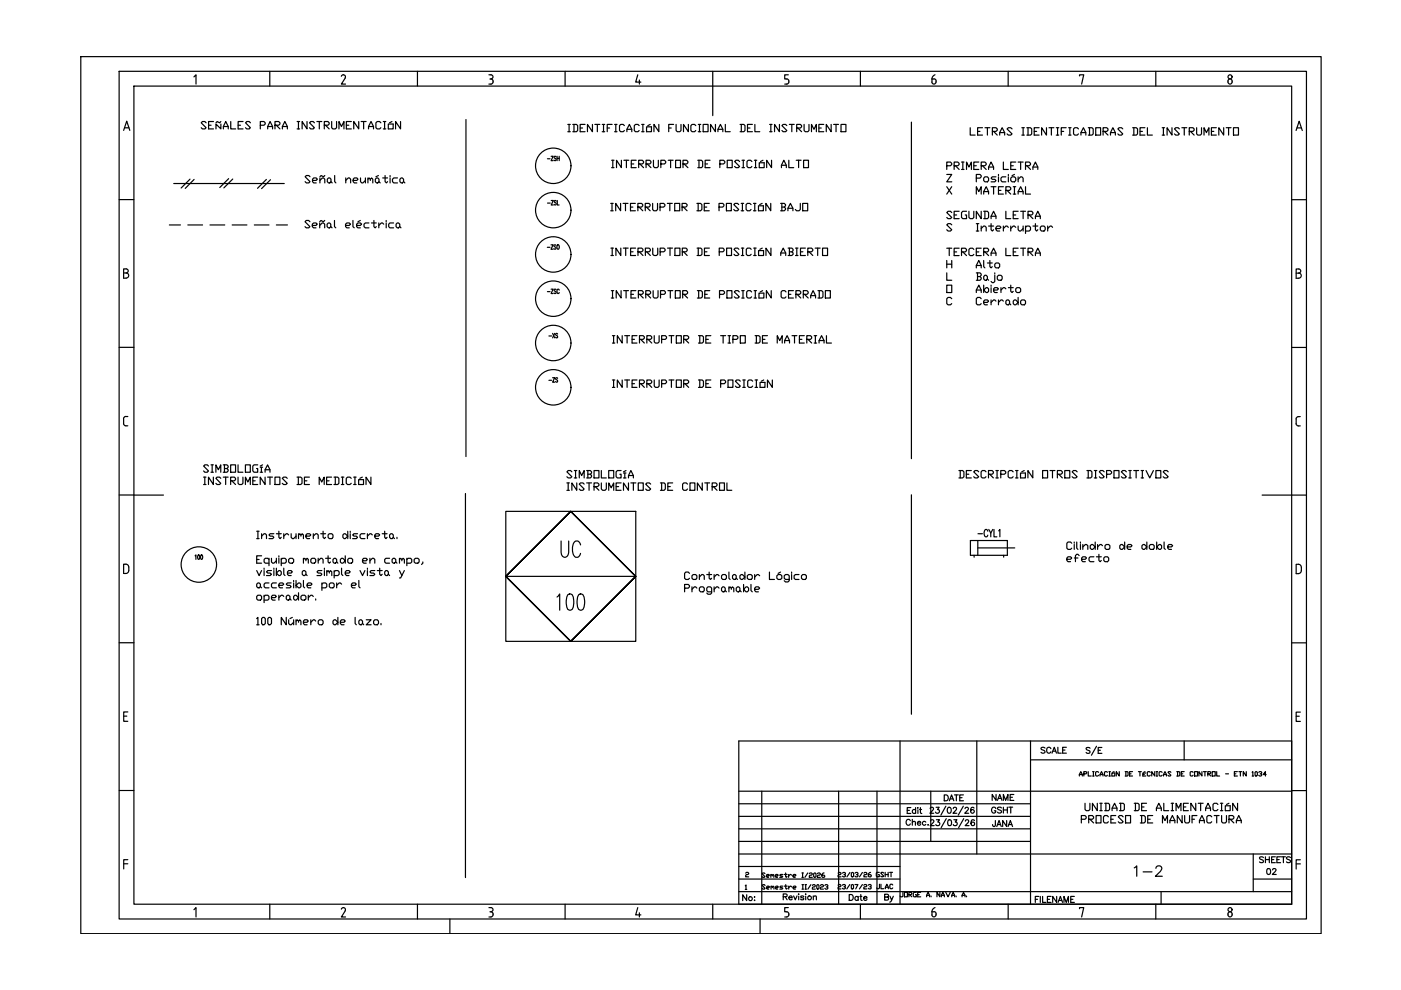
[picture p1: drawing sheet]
<svg xmlns="http://www.w3.org/2000/svg" width="297mm" height="210mm" viewBox="0 0 297 210" stroke-linecap="round" stroke-linejoin="round" font-family="sans-serif">
<defs><g id="words">
<text font-size="7.1" x="117.1" y="130.5">100</text>
<text font-size="6.6" x="118.2" y="119.2">UC</text>
<text font-size="5.3" x="239.5" y="187">1-2</text>
<g font-size="4.9">
<text x="229.3" y="161.2">S/E</text>
<text x="190.5" y="192.6" transform="rotate(-90 190.5 192.6)">By</text>
</g>
<g font-size="4.4">
<text x="41.6" y="28.6">SEÑALES PARA INSTRUMENTACIÓN</text>
<text x="199.3" y="171.1">DATE</text>
<text x="209.5" y="171.1">NAME</text>
</g>
<g font-size="4">
<text x="219.8" y="160.9">SCALE</text>
<text x="209.2" y="173.6">GSHT</text>
<text x="209.5" y="176.4">JANA</text>
<text x="267.8" y="186.6">02</text>
</g>
<text font-size="3.5" x="184.9" y="187">GSHT</text>
</g></defs>
<!-- layer: 07 -->
<path d="M25.3 15.1h251.7v179.7h-251.7zM151.1 18.3v6.2M28.4 105h6.3M267.6 105h6.3M156.6 157.1h117.3v34.6h-117.3zM190.8 157.1v34.6M218.5 157.1v34.6M156.6 167.8h117.3M190.8 181.1h83.1M265.7 181.1v7.9" fill="none" stroke="#000" stroke-width=".25"/>
<!-- layer: 035 -->
<g fill="none" stroke="#000" stroke-width=".25">
<path d="M17.1 12h263v186h-263zM28.4 18.3h245.5v173.4h-245.5zM41.1 16.3l.5-.4v1.9M57.2 15.1v3.2M72.4 16.2a.44 .44 0 0 1 .6-.3 .44 .44 0 0 1 .2 .6l-.8 1.3h.9M88.5 15.1v3.2M103.7 15.9h.4a.43 .43 0 0 1 .4 .4 .43 .43 0 0 1-.4 .4M103.9 16.7h.2M104.1 16.7a.56 .56 0 0 1 .4 .6 .56 .56 0 0 1-.4 .5h-.4M119.8 15.1v3.2M135.2 15.9l-.4 1.5h1.1M135.6 17v.8"/>
<path d="M151.1 15.1v3.2M167.1 15.9h-.7v.8h.4a.56 .56 0 0 1 .5 .6 .56 .56 0 0 1-.5 .5h-.4M182.4 15.1v3.2M197.6 16.7h.4a.5 .5 0 0 1 .4 .7 .5 .5 0 0 1-.8 .2zM198.2 15.9a1.01 1.01 0 0 0-.6 .8M213.7 15.1v3.2M228.9 16.1v-.2h.9l-.5 1.9M245.1 15.1v3.2M261.2 17.2a.46 .46 0 0 0-.6-.5 .46 .46 0 0 0-.2 .7 .43 .43 0 0 0 .4 .4 .43 .43 0 0 0 .4-.4M261.2 17.2v.2M26.2 27.7l.7-2 .6 2M26.4 27.1h.9"/>
<path d="M274.8 27.7l.6-2 .7 2M275 27.1h.9M25.3 42.3h3.1M26.2 57.9h.6M26.8 57.9a.54 .54 0 0 1 .5 .5 .54 .54 0 0 1-.5 .6M26.8 57.9a.43 .43 0 0 0 .4-.5 .43 .43 0 0 0-.4-.4h-.6v2h.6M273.8 42.3h3.2M274.8 57h.6a.43 .43 0 0 1 .4 .5 .43 .43 0 0 1-.4 .4 .54 .54 0 0 1 .5 .5 .54 .54 0 0 1-.5 .6h-.6zM274.8 57.9h.6M25.3 73.6h3.1M273.9 73.7h3.1M26.2 89.8l.2 .4 .3 .1"/>
<path d="M26.2 88.8v1M26.7 88.3l-.4 .2-.1 .3M26.7 90.3h.4M26.7 88.3h.4M274.8 89.8l.2 .4 .7 .1M274.8 88.8v1M275.7 88.3l-.7 .1-.2 .4M25.3 105h3.1M26.7 119.6a.64 .64 0 0 1 .6 .6v.8a.6 .6 0 0 1-.6 .6M26.7 119.6h-.5v2h.5M273.9 105h3.1M25.3 136.3h3.1"/>
<path d="M273.9 136.3h3.1M275.3 121.6a.6 .6 0 0 0 .6-.6v-.7a.64 .64 0 0 0-.6-.7h-.5v2h.5M26.2 151.8h.7M27.1 150.9h-.9v2h.9M207.1 157.1v24M251.1 157.1v4M274.8 151.9h.7M275.7 151h-.9v2h.9M25.3 167.6h3.1M156.6 170.4h61.9M156.6 173.1h61.9M156.6 175.7h61.9"/>
<path d="M156.6 178.4h61.9M161.5 167.8v23.9M177.8 167.8v23.9M185.9 167.8v23.9M197.3 167.8v10.6M218.5 161.1h55.4M273.9 167.6h3.1M26.2 183.1h.9M27.1 182.3h-.9v1.9M41.1 192.9l.5-.5v2M57.2 191.7v3.1M72.4 192.8a.44 .44 0 0 1 .6-.3 .44 .44 0 0 1 .2 .6l-.8 1.3h.9"/>
<path d="M88.5 191.7v3.1M95.4 194.8v3.2M103.7 192.4h.4a.43 .43 0 0 1 .4 .5 .43 .43 0 0 1-.4 .4M103.9 193.3h.2M104.1 193.3l.2 .1 .2 .4M104.5 194l-.2 .3-.6 .1M104.5 193.8v.2M119.8 191.7v3.1M135.2 192.4l-.4 1.6h1.1M135.6 193.5v.9M151.1 191.7v3.1M156.6 186.4h34.2"/>
<path d="M156.6 189h117.3M156.6 183.7h34.2M156.6 181.1h34.2M161.1 194.8v3.2M167.1 192.4h-.7v.9l.6 .1 .2 .4M167.2 194l-.2 .3-.6 .1M167.2 193.8v.2M182.4 191.7v3.1M197.6 194a.43 .43 0 0 0 .4 .4 .43 .43 0 0 0 .4-.4M197.6 193.3h.6l.3 .4M197.6 193.3v.7M198.2 192.4a1.01 1.01 0 0 0-.6 .9"/>
<path d="M198.5 193.8v.2M213.7 191.7v3.1M228.9 192.7v-.3h.9l-.5 2M245.1 191.7v3.1M246.2 189v2.7M260.4 193.8a.43 .43 0 0 1 .4-.5 .43 .43 0 0 1 .4 .5M260.4 194a.43 .43 0 0 0 .4 .4 .43 .43 0 0 0 .4-.4M260.4 193.8v.2M261.2 193.8v.2M265.7 186.4h8.2M274.8 183.2h.9M275.7 182.3h-.9v2"/>
<circle cx="260.8" cy="16.3" r=".43"/>
<circle cx="260.8" cy="192.9" r=".43"/>
</g>
<!-- layer: 025 -->
<g fill="none" stroke="#000" stroke-width=".25">
<path d="M192.3 171.8h.5M193 174a.46 .46 0 0 0-.5-.3 .46 .46 0 0 0-.4 .5v.3a.46 .46 0 0 0 .4 .5 .46 .46 0 0 0 .5-.3M193.1 171.2h-.8v1.3h.8M193.4 174.4l.3-.3 .3 .1 .1 .8M193.4 173.7v1.3M194.1 171.8a.39 .39 0 0 0-.5 0 .39 .39 0 0 0 0 .5 .39 .39 0 0 0 .5 0M194.1 171.2v1.3M194.5 174.5h.7a.39 .39 0 0 0-.4-.3 .39 .39 0 0 0-.4 .4 .39 .39 0 0 0 .4 .4l.4-.2M194.5 171.3h.1M194.6 171.7v.8M195 171.6h.4M195.1 171.2v1l.3 .3"/>
<path d="M196.3 174.3a.4 .4 0 0 0-.6 0 .4 .4 0 0 0 0 .6 .4 .4 0 0 0 .6-.1M196.8 174.9h.1M158.3 189.7v1.3l-.8-1.3v1.3M159.9 190.2h.1zM159.9 190.9h.1zM166.1 190.1h.7v-.4l-.7-.2v1.3M166.5 190.1l.4 .7M167.2 190.3h.8a.39 .39 0 0 0-.6-.3 .39 .39 0 0 0-.1 .6l.2 .2 .5-.2M168.3 190l.3 .8 .4-.8M169.3 189.5v.2zM169.3 190v.8M170.4 190.1l-.2-.1-.4 .1 .6 .3v.3l-.4 .1-.2-.2"/>
<path d="M170.8 189.5v.2zM170.8 190v.8M172.4 190.2l.3-.2h.3l.1 .8M172.4 190v.8M180.1 189.7h.4a.66 .66 0 0 1 .4 .6 .66 .66 0 0 1-.4 .6h-.4zM182 190.3a.39 .39 0 0 0-.6-.1 .39 .39 0 0 0 0 .6 .39 .39 0 0 0 .6-.1M182 190.1v.8M182.3 190.1h.4M182.5 189.7v1l.3 .2M183.1 190.4h.7a.41 .41 0 0 0-.4-.3 .41 .41 0 0 0-.4 .4 .41 .41 0 0 0 .4 .4l.4-.2M219.5 190.7h.5M220.3 190.1h-.8v1.2"/>
<path d="M220.6 190.1v1.2M221.1 190.1v1.2h.7M222.1 190.7h.4M222.8 190.1h-.7v1.2h.7M224 190.1v1.2l-.8-1.2v1.2M224.3 191.3l.5-1.2 .5 1.2M224.5 190.9h.6M225.6 191.3v-1.2l.5 1.2 .4-1.2v1.2M227 190.7h.5M227.8 190.1h-.8v1.2h.8M267.9 181.8l-.3-.1-.6 .1 .2 .3 .7 .4v.2l-.3 .2-.6-.2M268.3 181.7v1.2"/>
<path d="M269.1 181.7v1.2M270.4 181.7h-.8v1.2M271.5 181.7h-.8v1.2M271.7 181.7h.8M272.1 181.7v1.2M273.6 181.8l-.3-.1-.5 .1 .1 .3 .7 .4v.2l-.3 .2-.5-.2"/>
<circle cx="159.1" cy="190.5" r=".41"/>
<circle cx="171.6" cy="190.4" r=".41"/>
</g>
<!-- layer: 0 -->
<g fill="none" stroke="#000" stroke-width=".25">
<path d="M40.3 38l-1.9 1.9M41.2 38l-1.9 1.9M48.5 37.9l-1.9 1.9M49.3 38l-1.8 1.8M56.5 38l-1.9 1.9M57.3 38.1l-1.8 1.9M65.7 37.5l-.2-.3h-.6l-.2 .3 1 1-.2 .3h-.6l-.2-.3M66.3 38.3h.7l.3-.3-.3-.3h-.5l-.2 .3v.5l.2 .3h.5M67.8 38.3l.6-.6h.2l.3 .3v.8M67.8 37.7v1.1M68.9 37.2l-.3 .3-.5-.3-.3 .3M69.6 37.7h.3l.3 .3v.5l-.3 .3h-.3l-.2-.3v-.5z"/>
<path d="M70.2 38.5l.2 .3M71 37.2v1.3l.2 .3M73.3 38.3l.5-.6h.3l.2 .3v.8M73.3 37.7v1.1M74.9 38.3h.8l.2-.3-.2-.3h-.6l-.2 .3v.5l.2 .3h.6M76.4 37.7v.8l.3 .3h.2l.6-.5M77.5 37.7v1.1M78 38l.3-.3 .2 .3v.3M78 37.7v1.1M78.5 38l.3-.3 .2 .3v.8M79.8 37.7h.3l.3 .3v.5l-.3 .3h-.3l-.2-.3v-.5zM80.2 37.2l-.5 .3"/>
<path d="M80.4 38.5l.2 .3M81.1 37.7h1.1M81.6 37.2v1.3l.3 .3 .3-.3M82.7 37.2v.3M82.7 37.7v1.1M84.3 37.7h-.8l-.3 .3v.5l.3 .3h.8M84.8 38l.3-.3h.2l.3 .3v.5l-.3 .3h-.2l-.3-.3zM85.6 38.5l.2 .3M98.8 25.3v71.5M120.4 26.4h.5M120.4 27.9h.5M120.7 26.4v1.5"/>
<path d="M121.4 26.4h.8l.3 .2v1.1l-.3 .2h-.8M121.7 26.4v1.5M123 27.1h.5M124 26.4h-1v1.5h1M125.6 26.4v1.5l-1-1.5v1.5M126.1 26.4h1.1M126.6 26.4v1.5M127.7 26.4h.5M127.7 27.9h.5M128 26.4v1.5M128.7 27.1h.6M129.7 34h.5"/>
<path d="M129.7 35.5h.5M129.8 26.4h-1.1v1.5M129.9 34v1.5M130.3 26.4h.5M130.3 27.9h.5M130.6 26.4v1.5M131.7 34v1.5l-1-1.5v1.5M132.3 34h1M132.4 26.6l-.3-.2h-.5l-.3 .2v1.1l.3 .2h.5l.3-.2M132.8 34v1.5M132.9 27.9v-.5l.5-1 .5 1v.5M132.9 27.4h1"/>
<path d="M133.8 34.8h.6M134.9 34h-1.1v1.5h1.1M135.4 34.8h.8l.2-.3v-.2l-.2-.3h-.8v1.5M135.5 26.6l-.2-.2h-.6l-.2 .2v1.1l.2 .2h.6l.2-.2M135.7 34.8l.7 .7M136 26.4h.6M136 27.9h.6M136.3 26.4v1.5M137 34.8h.8l.2-.3v-.2l-.2-.3h-.8v1.5M137.1 26.9h1v1h-1zM137.2 34.8l.8 .7M137.9 26.4l-.6 .2"/>
<path d="M138.5 34v1.3l.3 .2h.5l.3-.2v-1.3M139.7 26.4v1.5l-1.1-1.5v1.5M140.1 34.8h.8l.2-.3v-.2l-.2-.3h-.8v1.5M141.7 34h1M141.8 27.1h.5M142.2 34v1.5M142.8 26.4h-1v1.5M143.2 34h1.1v1.5h-1.1zM143.3 26.4v1.3l.3 .2h.5l.3-.2v-1.3M144.8 34.8h.8l.2-.3v-.2l-.2-.3h-.8v1.5M145.1 34.8l.7 .7M146 26.4v1.5l-1.1-1.5v1.5"/>
<path d="M147.5 26.6l-.2-.2h-.6l-.2 .2v1.1l.2 .2h.6l.2-.2M147.9 34h.8l.3 .3v1l-.3 .2h-.8M148 26.4h.6M148 27.9h.6M148.2 34v1.5M148.3 26.4v1.5M149.1 26.4h1v1.5h-1zM149.5 34.8h.5M150.5 34h-1v1.5h1M151.7 26.4v1.5l-1-1.5v1.5M152.2 27.9v-.5l.5-1 .6 1v.5M152.2 27.4h1.1"/>
<path d="M152.6 34.8h.8l.3-.3v-.2l-.3-.3h-.8v1.5M153.8 26.4v1.5h1M154.2 34h1v1.5h-1zM156.8 34.3l-.3-.3h-.5l-.2 .3 1 1-.3 .2h-.5l-.2-.2M156.9 26.4h.8l.3 .2v1.1l-.3 .2h-.8M157.2 26.4v1.5M157.3 34h.5M157.3 35.5h.5M157.6 34v1.5M158.5 27.1h.5M159.4 34.3l-.2-.3h-.6l-.2 .3v1l.2 .2h.6l.2-.2M159.5 26.4h-1v1.5h1"/>
<path d="M159.9 34h.6M159.9 35.5h.6M160 26.4v1.5h1.1M160.2 34v1.5M161 34.5h1v1h-1zM161.8 34l-.6 .3M163.2 26.4h.5M163.2 27.9h.5M163.4 26.4v1.5M163.6 34v1.5l-1.1-1.5v1.5M165.3 26.4v1.5l-1.1-1.5v1.5M165.7 35.5v-.5l.5-1 .5 1v.5"/>
<path d="M165.7 35h1M166.8 26.6l-.2-.2h-.6l-.2 .2 1 1.1-.2 .2h-.6l-.2-.2M167.2 34v1.5h1.1M167.4 26.4h1M167.9 26.4v1.5M168.8 34h1M168.9 27.1h.8l.3-.2v-.3l-.3-.2h-.8v1.5M169.2 27.1l.8 .8M169.3 34v1.5M170.4 34h1v1.5h-1zM170.5 26.4v1.3l.2 .2h.6l.2-.2v-1.3M172 27.9v-1.5l.6 1 .5-1v1.5"/>
<path d="M173.6 27.1h.5M174.7 26.4h-1.1v1.5h1.1M176.2 26.4v1.5l-1-1.5v1.5M176.7 26.4h1.1M177.3 26.4v1.5M178.3 26.4h1.1v1.5h-1.1zM193.2 25.9v71.3M200.7 35.1h.8l.3-.2v-.3l-.3-.2h-.8v1.5M200.7 37h1.1l-1.1 1.6h1.1M200.7 39.6l1.1 1.6M201.8 39.6l-1.1 1.6M202.3 35.1h.8l.3-.2v-.3l-.3-.2h-.8v1.5"/>
<path d="M202.6 35.1l.8 .8M203.9 34.4h.5M203.9 35.9h.5M204.1 34.4v1.5M204.9 35.9v-1.5l.5 1 .6-1v1.5M205.7 27.1v1.5h1M206.5 35.1h.5M207 37.8h.8l.2-.3v-.3l-.2-.2h-.8v1.6M207.3 27.9h.5M207.5 34.4h-1v1.5h1M208 35.1h.8l.3-.2v-.3l-.3-.2h-.8v1.5M208.3 27.1h-1v1.5h1"/>
<path d="M208.3 35.1l.8 .8M208.8 37.5h.5l.3 .3v.5l-.3 .3h-.5l-.2-.3v-.5zM208.8 27.1h1.1M209.3 27.1v1.5M209.6 35.9v-.5l.5-1 .6 1v.5M209.6 35.4h1.1M210.1 39.6h1.1M210.4 27.9h.8l.2-.3v-.3l-.2-.2h-.8v1.5M210.7 27.9l.7 .7M210.7 39.6v1.6M211.2 37.5h-.8l-.3 .3 .3 .2h.5l.3 .3-.3 .3h-.8M211.7 37v.2"/>
<path d="M211.7 37.5v1.1M211.9 28.6v-.5l.6-1 .5 1v.5M211.9 28.1h1.1M212.7 34.4v1.5h1.1M212.7 39.6h-1v1.6h1M213.3 37.5h-.8l-.3 .3v.5l.3 .3h.8M213.8 37v.2M213.8 37.5v1.1M214.3 37.8l.3-.3h.5l.3 .3v.5l-.3 .3h-.5l-.3-.3zM214.3 35.1h.5M214.6 27.3l-.3-.2h-.5l-.3 .2 1.1 1.1-.3 .2h-.5l-.3-.2M214.8 39.6h.6"/>
<path d="M215.1 37l-.5 .2M215.1 39.6v1.6M215.4 34.4h-1.1v1.5h1.1M215.9 38l.5-.5h.2l.3 .3v.8M215.9 34.4h1M215.9 37.5v1.1M216.4 34.4v1.5M216.6 28.6h.6M216.6 27.1h.6M216.9 27.1v1.5M217.4 35.1h.8l.3-.2v-.3l-.3-.2h-.8v1.5M217.4 39.6v1.6h1.1"/>
<path d="M217.7 27.1h.8l.2 .2v1.1l-.2 .2h-.8M217.7 35.1l.8 .8M218 27.1v1.5M219 35.9v-.5l.5-1 .5 1v.5M219 35.4h1M219.3 27.9h.5M220.3 27.1h-1v1.5h1M221.9 27.1v1.5l-1.1-1.5v1.5M222.4 27.1h1M222.9 27.1v1.5M224 28.6h.5M224 27.1h.5"/>
<path d="M224.2 27.1v1.5M225 27.9h.5M226 27.1h-1v1.5M226.6 28.6h.5M226.6 27.1h.5M226.8 27.1v1.5M228.6 27.3l-.2-.2h-.5l-.3 .2v1.1l.3 .2h.5l.2-.2M229.2 28.6v-.5l.5-1 .5 1v.5M229.2 28.1h1M230.7 27.1h.8l.3 .2v1.1l-.3 .2h-.8M231 27.1v1.5M232.3 27.1h1v1.5h-1z"/>
<path d="M233.9 27.9h.8l.2-.3v-.3l-.2-.2h-.8v1.5M234.1 27.9l.8 .7M235.4 28.6v-.5l.6-1 .5 1v.5M235.4 28.1h1.1M238 27.3l-.2-.2h-.5l-.3 .2 1 1.1-.2 .2h-.5l-.3-.2M240.1 27.1h.8l.3 .2v1.1l-.3 .2h-.8M240.4 27.1v1.5M241.7 27.9h.5M242.7 27.1h-1v1.5h1M243.3 27.1v1.5h1M246.4 28.6h.5M246.4 27.1h.5"/>
<path d="M246.7 27.1v1.5M248.5 27.1v1.5l-1.1-1.5v1.5M250 27.3l-.2-.2h-.5l-.3 .2 1 1.1-.2 .2h-.5l-.3-.2M250.6 27.1h1M251.1 27.1v1.5M252.1 27.9h.8l.3-.3v-.3l-.3-.2h-.8v1.5M252.4 27.9l.8 .7M253.7 27.1v1.3l.3 .2h.5l.2-.2v-1.3M255.3 28.6v-1.5l.5 1 .5-1v1.5M256.8 27.9h.6M257.9 27.1h-1.1v1.5h1.1M259.4 27.1v1.5l-1-1.5v1.5"/>
<path d="M260 27.1h1M260.5 27.1v1.5M261.5 27.1h1.1v1.5h-1.1zM65.7 47l-.2-.3h-.6l-.2 .3 1 1.1-.2 .2h-.6l-.2-.2M66.2 47.8h.8l.3-.3-.3-.2h-.5l-.3 .2v.6l.3 .2h.5M67.8 47.8l.5-.5h.3l.2 .2v.8M67.8 47.3v1M68.8 46.7l-.2 .3-.5-.3-.3 .3M69.3 47.5l.3-.2h.3l.2 .2v.6l-.2 .2h-.3l-.3-.2zM70.1 48.1l.3 .2M70.9 46.7v1.4l.3 .2M73.3 47.8h.7l.3-.3-.3-.2h-.5l-.2 .2v.6l.2 .2h.5"/>
<path d="M74.8 46.7v1.4l.3 .2M75.6 47.8h.8l.3-.3-.3-.2h-.5l-.3 .2v.6l.3 .2h.5M76.4 46.7l-.5 .3M78.2 47.3h-.7l-.3 .2v.6l.3 .2h.7M78.7 47.3h1.1M79.3 46.7v1.4l.2 .2 .3-.2M80.3 47.3v1M81.4 47.5l-.3-.2h-.3l-.5 .5M81.9 46.7v.3M81.9 47.3v1M83.4 47.3h-.7l-.3 .2v.6l.3 .2h.7M84.2 47.3h.3l.3 .2v.6l-.3 .2h-.3l-.2-.2v-.6z"/>
<path d="M84.8 48.1l.2 .2M129.5 43.1h.5M129.5 44.7h.5M129.5 52.6h.6M129.5 54.2h.6M129.8 43.1v1.6M129.8 52.6v1.6M131.6 43.1v1.6l-1.1-1.6v1.6M131.6 52.6v1.6l-1-1.6v1.6M132.1 43.1h1M132.2 52.6h1M132.6 43.1v1.6"/>
<path d="M132.7 52.6v1.6M133.7 43.9h.5M133.7 53.4h.5M134.7 43.1h-1v1.6h1M134.8 52.6h-1.1v1.6h1.1M135.2 43.9h.8l.3-.3v-.2l-.3-.3h-.8v1.6M135.3 53.4h.7l.3-.3v-.2l-.3-.3h-.7v1.6M135.5 43.9l.8 .8M135.5 53.4l.8 .8M136.8 43.9h.8l.2-.3v-.2l-.2-.3h-.8v1.6M136.8 53.4h.8l.3-.3v-.2l-.3-.3h-.8v1.6M137.1 43.9l.7 .8"/>
<path d="M137.1 53.4l.8 .8M138.4 43.1v1.3l.2 .3h.6l.2-.3v-1.3M138.4 52.6v1.3l.3 .3h.5l.3-.3v-1.3M139.9 43.9h.8l.3-.3v-.2l-.3-.3h-.8v1.6M140 53.4h.7l.3-.3v-.2l-.3-.3h-.7v1.6M141.5 43.1h1M141.5 52.6h1.1M142 43.1v1.6M142.1 52.6v1.6M143.1 43.1h1v1.6h-1zM143.1 52.6h1.1v1.6h-1.1zM144.6 43.9h.8l.3-.3v-.2l-.3-.3h-.8v1.6"/>
<path d="M144.7 53.4h.7l.3-.3v-.2l-.3-.3h-.7v1.6M144.9 43.9l.8 .8M144.9 53.4l.8 .8M147.8 43.1h.7l.3 .3v1l-.3 .3h-.7M147.8 52.6h.8l.2 .3v1l-.2 .3h-.8M148 43.1v1.6M148 52.6v1.6M149.3 43.9h.5M149.4 53.4h.5M150.4 43.1h-1.1v1.6h1.1M150.4 52.6h-1v1.6h1M152.4 43.9h.8l.3-.3v-.2l-.3-.3h-.8v1.6"/>
<path d="M152.5 53.4h.8l.2-.3v-.2l-.2-.3h-.8v1.6M154 43.1h1.1v1.6h-1.1zM154.1 52.6h1v1.6h-1zM156.6 43.4l-.2-.3h-.6l-.2 .3 1 1-.2 .3h-.6l-.2-.3M156.7 52.9l-.3-.3h-.5l-.3 .3 1.1 1-.3 .3h-.5l-.3-.3M157.1 43.1h.6M157.1 44.7h.6M157.2 52.6h.5M157.2 54.2h.5M157.4 43.1v1.6M157.4 52.6v1.6M159.2 43.4l-.2-.3h-.5l-.3 .3v1l.3 .3h.5l.2-.3"/>
<path d="M159.3 52.9l-.3-.3h-.5l-.3 .3v1l.3 .3h.5l.3-.3M159.8 43.1h.5M159.8 44.7h.5M159.8 52.6h.5M159.8 54.2h.5M160 43.1v1.6M160 52.6v1.6M160.8 43.6h1v1.1h-1zM160.8 53.1h1.1v1.1h-1.1zM161.6 43.1l-.5 .3M161.6 52.6l-.5 .3M163.4 43.1v1.6l-1-1.6v1.6"/>
<path d="M163.5 52.6v1.6l-1.1-1.6v1.6M165.5 43.1h.8l.2 .3v.2l-.2 .3M165.5 54.2v-.6l.6-1 .5 1v.6M165.5 53.6h1.1M165.8 43.9h.5l.2 .3v.2l-.2 .3h-.8M165.8 43.1v1.6M167.1 44.7v-.5l.5-1.1 .5 1.1v.5M167.1 44.2h1M167.1 52.6h.8l.3 .3v.2l-.3 .3M167.4 53.4h.5l.3 .2v.3l-.3 .3h-.8M167.4 52.6v1.6M168.7 52.6h.5"/>
<path d="M168.7 54.2h.5M168.9 52.6v1.6M169.7 43.1v1.3l-.3 .3h-.5l-.3-.3M169.7 53.4h.5M170.2 43.1h1v1.6h-1zM170.8 52.6h-1.1v1.6h1.1M171.3 53.4h.7l.3-.3v-.2l-.3-.3h-.7v1.6M171.5 53.4l.8 .8M172.8 52.6h1.1M173.4 52.6v1.6M174.4 52.6h1.1v1.6h-1.1zM200.7 57.9v1.5h1.1"/>
<path d="M200.7 52.6h1.1M200.7 55.2v1.6M200.7 56h1.1M201.3 52.6v1.6M201.8 45.1l-.3-.3h-.5l-.3 .3 1.1 1-.3 .3h-.5l-.3-.3M201.8 47.7l-.3-.3h-.5l-.3 .3 1.1 1-.3 .3h-.5l-.3-.3M201.8 55.2v1.6M202.3 45.6h.5M202.3 53.4h.5M203.4 44.8h-1.1v1.6h1.1M203.4 52.6h-1.1v1.6h1.1M203.9 53.4h.7l.3-.2v-.3l-.3-.3h-.7v1.6"/>
<path d="M204.1 53.4l.8 .8M204.9 44.8h-.8l-.2 .3v1l.2 .3h.8v-.8h-.3M205.4 44.8v1.3l.3 .3h.5l.3-.3v-1.3M206.5 52.9l-.3-.3h-.5l-.3 .3v1l.3 .3h.5l.3-.3M207 41.2v-1.6l.5 1 .5-1v1.6M207 56.8v-.5l.5-1.1 .5 1.1v.5M207 57.9h.8l.2 .2v.3l-.2 .2M207 47.4h.5M207 49h.5M207 53.4h.5M207 56.3h1M207.2 58.6h.6l.2 .3v.2l-.2 .3h-.8"/>
<path d="M207.2 47.4v1.6M207.2 57.9v1.5M208 44.8v1.6l-1-1.6v1.6M208 48.5l.6-.6h.2l.3 .3v.8M208 52.6h-1v1.6h1M208 47.9v1.1M208.6 41.2v-.6l.5-1 .5 1v.6M208.6 44.8h.7l.3 .3v1l-.3 .3h-.7M208.6 53.4h.7l.3-.2v-.3l-.3-.3h-.7v1.6M208.6 55.2v1.3l.2 .3M208.6 40.6h1M208.8 58.4h.3l.2 .2v.5l-.2 .3h-.3l-.2-.3v-.5z"/>
<path d="M208.8 44.8v1.6M208.8 53.4l.8 .8M209.3 55.8h1.1M209.3 59.1l.3 .3M209.6 47.9h1.1M209.9 55.2v1.3l.2 .3 .3-.3M210.1 46.4v-.5l.6-1.1 .5 1.1v.5M210.1 47.4v1.3l.3 .3 .3-.3M210.1 54.2v-.5l.6-1.1 .5 1.1v.5M210.1 53.7h1.1M210.1 45.9h1.1M210.9 56l.3-.2h.5l.2 .2v.5l-.2 .3h-.5l-.3-.3z"/>
<path d="M210.9 58.4v1.3l-.2 .2h-.3l-.3-.2M210.9 57.9v.2M211.2 48.5h.7l.3-.3-.3-.3h-.5l-.2 .3v.5l.2 .3h.5M211.7 58.4h.5l.3 .2v.5l-.3 .3h-.5l-.3-.3v-.5zM211.7 40.4h.5M212.7 47.9v1.1M213.3 40.4h.7l.3-.3v-.3l-.3-.2h-.7v1.6M213.3 44.8v1.6h1M213.3 52.6v1.6h1M213.5 40.4l.8 .8M213.8 48.2l-.3-.3h-.2l-.6 .6M214.3 47.9v1.1"/>
<path d="M214.8 41.2h.6M214.8 45.6h.6M214.8 53.4h.6M215.4 48.2l-.3-.3h-.3l-.5 .6M215.9 41.2v-.6l.5-1 .5 1v.6M215.9 44.8h-1.1v1.6h1.1M215.9 47.9v.8l.2 .3h.3l.5-.5M215.9 52.6h-1.1v1.6h1.1M215.9 40.6h1M216.4 44.8h1M216.4 52.6h1M216.9 44.8v1.6"/>
<path d="M216.9 47.9v1.1M216.9 52.6v1.6M217.4 48.2l.3-.3h.5l.3 .3v.5l-.3 .3h-.8M217.4 47.9v1.6M218 45.6h.7l.3-.3v-.2l-.3-.3h-.7v1.6M218 53.4h.7l.3-.2v-.3l-.3-.3h-.7v1.6M218.2 45.6l.8 .8M218.2 53.4l.8 .8M219 47.9h1M219.5 46.4v-.5l.5-1.1 .6 1.1v.5M219.5 47.4v1.3l.3 .3 .2-.3M219.5 54.2v-.5l.5-1.1 .6 1.1v.5"/>
<path d="M219.5 53.7h1.1M219.5 45.9h1.1M220.8 47.9h.5l.3 .3v.5l-.3 .3h-.5l-.2-.3v-.5zM222.1 47.9v1.1M223.2 48.2l-.3-.3h-.2l-.6 .6M129.6 61.6h.5M129.6 63.2h.5M129.8 71.2h.6M129.8 72.7h.6M129.9 61.6v1.6M130.1 71.2v1.5M131.7 61.6v1.6l-1.1-1.6v1.6"/>
<path d="M131.9 71.2v1.5l-1-1.5v1.5M132.2 61.6h1.1M132.4 71.2h1.1M132.7 61.6v1.6M133 71.2v1.5M133.8 62.4h.5M134 72h.5M134.8 61.6h-1v1.6h1M135.1 71.2h-1.1v1.5h1.1M135.3 62.4h.8l.3-.2v-.3l-.3-.3h-.8v1.6M135.6 72h.8l.2-.3v-.3l-.2-.2h-.8v1.5M135.6 62.4l.8 .8"/>
<path d="M135.8 72l.8 .7M136.9 62.4h.8l.3-.2v-.3l-.3-.3h-.8v1.6M137.1 72h.8l.3-.3v-.3l-.3-.2h-.8v1.5M137.2 62.4l.8 .8M137.4 72l.8 .7M138.5 61.6v1.3l.2 .3h.6l.2-.3v-1.3M138.7 71.2v1.3l.3 .2h.5l.2-.2v-1.3M140 62.4h.8l.3-.2v-.3l-.3-.3h-.8v1.6M140.3 72h.8l.2-.3v-.3l-.2-.2h-.8v1.5M141.6 61.6h1M141.8 71.2h1.1M142.1 61.6v1.6"/>
<path d="M142.4 71.2v1.5M143.2 61.6h1v1.6h-1zM143.4 71.2h1v1.5h-1zM144.7 62.4h.8l.3-.2v-.3l-.3-.3h-.8v1.6M145 72h.7l.3-.3v-.3l-.3-.2h-.7v1.5M145 62.4l.8 .8M145.2 72l.8 .7M147.9 61.6h.7l.3 .3v1l-.3 .3h-.7M148.1 71.2h.8l.2 .2v1.1l-.2 .2h-.8M148.1 61.6v1.6M148.4 71.2v1.5M149.4 62.4h.6"/>
<path d="M149.7 72h.5M150.5 61.6h-1.1v1.6h1.1M150.7 71.2h-1v1.5h1M152.6 62.4h.7l.3-.2v-.3l-.3-.3h-.7v1.6M152.8 71.2h1M153.3 71.2v1.5M154.1 61.6h1.1v1.6h-1.1zM154.4 71.2h.5M154.4 72.7h.5M154.6 71.2v1.5M155.4 72h.8l.2-.3v-.3l-.2-.2h-.8v1.5M156.7 61.9l-.2-.3h-.5l-.3 .3 1 1-.2 .3h-.5l-.3-.3"/>
<path d="M157 71.2h1v1.5h-1zM157.3 61.6h.5M157.3 63.2h.5M157.5 61.6v1.6M159.3 61.9l-.2-.3h-.5l-.3 .3v1l.3 .3h.5l.2-.3M159.9 61.6h.5M159.9 63.2h.5M160.1 71.2h.8l.2 .2v1.1l-.2 .2h-.8M160.1 61.6v1.6M160.4 71.2v1.5M160.9 62.2h1.1v1h-1.1zM161.7 72h.5"/>
<path d="M161.7 61.6l-.5 .3M162.7 71.2h-1v1.5h1M163.5 61.6v1.6l-1-1.6v1.6M164.8 72.7v-1.5l.5 1 .5-1v1.5M166.4 72.7v-.5l.5-1 .5 1v.5M166.4 72.2h1M166.7 61.9l-.3-.3h-.5l-.3 .3v1l.3 .3h.5l.3-.3M167.2 62.4h.5M167.9 71.2h1.1M168.2 61.6h-1v1.6h1M168.5 71.2v1.5M168.7 62.4h.8l.3-.2v-.3l-.3-.3h-.8v1.6"/>
<path d="M169 62.4l.8 .8M169.5 72h.5M170.3 62.4h.8l.3-.2v-.3l-.3-.3h-.8v1.6M170.5 71.2h-1v1.5h1M170.6 62.4l.8 .8M171.1 72h.7l.3-.3v-.3l-.3-.2h-.7v1.5M171.3 72l.8 .7M171.9 63.2v-.5l.5-1.1 .5 1.1v.5M171.9 62.7h1M172.6 71.2h.6M172.6 72.7h.6M172.9 71.2v1.5"/>
<path d="M173.4 61.6h.8l.3 .3v1l-.3 .3h-.8M173.7 72.7v-.5l.5-1 .5 1v.5M173.7 72.2h1M173.7 61.6v1.6M175 61.6h1.1v1.6h-1.1zM175.2 71.2v1.5h1.1M200.7 60.5h1.1v1.5h-1.1zM201.8 63.3l-.3-.2h-.5l-.3 .2v1.1l.3 .2h.5l.3-.2M207 62v-.5l.5-1 .5 1v.5M207 61.5h1M208 63.3l-.2-.2h-.6l-.2 .2v1.1l.2 .2h.6l.2-.2M208.6 61.5l.5-.5h.2l.3 .2v.6l-.3 .2h-.2z"/>
<path d="M208.6 64.1h.7l.3-.3-.3-.2h-.5l-.2 .2v.6l.2 .2h.5M208.6 60.5v1.5M210.1 60.5v.2M210.1 61v1M210.1 63.6v1M210.7 61.5h.7l.3-.3-.3-.2h-.5l-.2 .2v.6l.2 .2h.5M211.2 63.8l-.3-.2h-.2l-.6 .5M211.7 63.6v1M212.2 61v1M212.7 63.8l-.2-.2h-.3l-.5 .5M213.3 61.2l-.3-.2h-.3l-.5 .5M213.3 63.8l.2-.2h.3l.2 .2v.6l-.2 .2h-.3l-.2-.2z"/>
<path d="M213.8 61h1M214 64.4l.3 .2M214.3 60.5v1.3l.3 .2 .2-.2M214.8 63.8l.3-.2h.3l.5 .5-.5 .5h-.3l-.3-.2zM215.4 61.2l.2-.2h.5l.3 .2v.6l-.3 .2h-.5l-.2-.2zM215.9 63.1v1.5M216.4 63.8l.2-.2h.6l.2 .2v.6l-.2 .2h-.6l-.2-.2zM44.2 98.8l-.3-.2h-.5l-.2 .2 1 1.1-.3 .2h-.5l-.2-.2M44.7 98.6h.5M45 98.6v1.5M47.3 98.6h.8l.3 .2v.3l-.3 .2M47.6 99.3h.5l.3 .3v.3l-.3 .2h-.8"/>
<path d="M47.6 98.6v1.5M48.9 98.6h1v1.5h-1zM50.5 98.6v1.5h1M52 98.6h1.1v1.5h-1.1zM54.6 98.6h-.7l-.3 .2v1.1l.3 .2h.7v-.8h-.2M55.2 99.1h.5M55.4 99.1v1M55.7 98.6l-.5 .2M56.2 99.6h1M121.8 99.8h.5M122 99.8v1.5M124.4 99.8h.8l.2 .2v.3l-.2 .2"/>
<path d="M124.6 99.8v1.5M125.9 99.8h1.1v1.5h-1.1zM127.5 99.8v1.5h1.1M129.1 99.8h1v1.5h-1zM129.8 80.6h.6M129.8 82.1h.6M130.1 80.6v1.5M131.7 99.8h-.8l-.3 .2v1.1l.3 .2h.8v-.8h-.3M131.9 80.6v1.5l-1-1.5v1.5M132.4 80.6h1.1M132.7 99.8l-.5 .2M133 80.6v1.5"/>
<path d="M134 81.4h.5M135.1 80.6h-1.1v1.5h1.1M135.6 81.4h.8l.2-.3v-.3l-.2-.2h-.8v1.5M135.8 81.4l.8 .7M137.1 81.4h.8l.3-.3v-.3l-.3-.2h-.8v1.5M137.4 81.4l.8 .7M138.7 80.6v1.3l.3 .2h.5l.2-.2v-1.3M140.3 81.4h.8l.2-.3v-.3l-.2-.2h-.8v1.5M141.8 80.6h1.1M142.4 80.6v1.5M143.4 80.6h1v1.5h-1zM145 81.4h.7l.3-.3v-.3l-.3-.2h-.7v1.5"/>
<path d="M145.2 81.4l.8 .7M148.1 80.6h.8l.2 .2v1.1l-.2 .2h-.8M148.4 80.6v1.5M149.7 81.4h.5M150.7 80.6h-1v1.5h1M152.8 81.4h.8l.2-.3v-.3l-.2-.2h-.8v1.5M154.4 80.6h1v1.5h-1zM157 80.8l-.3-.2h-.5l-.3 .2 1.1 1.1-.3 .2h-.5l-.3-.2M157.5 80.6h.5M157.5 82.1h.5M157.7 80.6v1.5M159.6 80.8l-.3-.2h-.5l-.3 .2v1.1l.3 .2h.5l.3-.2"/>
<path d="M160.1 80.6h.5M160.1 82.1h.5M160.4 80.6v1.5M161.1 81.1h1.1v1h-1.1zM161.9 80.6l-.5 .2M163.8 80.6v1.5l-1.1-1.5v1.5M203.3 99.8h.8l.3 .2v1.1l-.3 .2h-.8M203.6 99.8v1.5M205.9 99.8h-1v1.5h1M211.1 99.8h.6M211.4 99.8v1.5M215.3 99.8h.5"/>
<path d="M215.6 99.8v1.5M217.2 99.8l-.6 .2M219 99.8v1.5l-1.1-1.5v1.5M221.1 99.8h1v1.5h-1zM222.6 99.8h1.1M223.1 99.8v1.5M225.7 99.8h1.1v1.5h-1.1zM230.4 99.8h.8l.3 .2v1.1l-.3 .2h-.8M230.7 99.8v1.5M232 99.8h.5M232.3 99.8v1.5M236.2 99.8h1v1.5h-1z"/>
<path d="M239.3 99.8h.5M239.6 99.8v1.5M240.4 99.8h1M240.9 99.8v1.5M241.9 99.8h.6M242.2 99.8v1.5M243 99.8l.8 1.5 .7-1.5M245.1 99.8h1v1.5h-1zM43.2 101.2h.5M43.2 102.7h.5M43.4 101.2v1.5M44.7 100.1h.5"/>
<path d="M45.2 101.2v1.5l-1-1.5v1.5M45.8 100.1v-1.5l.5 1 .5-1v1.5M46.8 101.4l-.2-.2h-.6l-.2 .2 1 1.1-.2 .2h-.6l-.2-.2M47.3 101.2h1.1M47.8 101.2v1.5M48.9 101.9h.8l.2-.2v-.3l-.2-.2h-.8v1.5M49.2 101.9l.7 .8M50.5 101.2v1.3l.2 .2h.6l.2-.2v-1.3M52 102.7v-1.5l.5 1 .6-1v1.5M53.6 101.9h.5M54.4 112.6h.5M54.4 114.2h.5"/>
<path d="M54.4 118.6h.5M54.6 101.2h-1v1.5h1M54.7 112.6v1.6M55.2 100.1h.5M55.5 113.7l.5-.5h.2l.3 .2v.8M55.5 117.8h-1.1v1.6h1.1M55.5 113.2v1M56.2 100.1v-.5l.5-1 .5 1v.5M56.2 101.2v1.5l-1-1.5v1.5M56.7 101.2h1.1M57 118.6l-.2-.2h-.6l-.2 .2v.6l.2 .2h.8M57 118.4v1.5"/>
<path d="M57.2 101.2v1.5M57.6 118.4v.8l.2 .2h.3l.5-.5M58.1 113.2h-.8l-.3 .2 .3 .3h.5l.3 .2-.3 .3h-.8M58.3 101.2h1v1.5h-1zM58.6 113.2h1M58.6 118.4v1M59.1 112.6v1.3l.3 .3 .2-.3M59.1 117.8v.3M59.1 118.4v1M59.6 118.6l.3-.2h.5l.3 .2v.6l-.3 .2h-.8M59.6 118.4v1.5M60.2 113.2v1"/>
<path d="M60.9 101.4l-.3-.2h-.5l-.3 .2 1.1 1.1-.3 .2h-.5l-.3-.2M61.2 113.4l-.3-.2h-.2l-.5 .5M61.2 118.6l.3-.2h.5l.3 .2v.6l-.3 .2h-.5l-.3-.2zM61.7 113.2v.7l.3 .3h.3l.5-.5M62.8 113.2v1M63 101.2h.8l.2 .2v1.1l-.2 .2h-.8M63.3 101.2v1.5M63.3 113.4l.2-.2 .3 .2v.3M63.3 113.2v1M63.8 113.4l.3-.2 .2 .2v.8M64.3 118.6l.3-.2 .3 .2v.3M64.3 118.4v1"/>
<path d="M64.5 101.9h.6M64.9 113.7h.7l.3-.3-.3-.2h-.5l-.2 .2v.5l.2 .3h.5M64.9 118.6l.2-.2 .3 .2v.8M65.6 101.2h-1.1v1.5h1.1M65.9 118.6l.3-.2h.5l.2 .2v.6l-.2 .2h-.5l-.3-.2zM66.4 113.7l.5-.5h.3l.3 .2v.8M66.4 113.2v1M67.5 118.9l.5-.5h.2l.3 .2v.8M67.5 118.4v1M67.7 102.7v-1.5l.5 1 .5-1v1.5M68 113.2h1M68.5 112.6v1.3l.3 .3 .2-.3"/>
<path d="M69 118.4h1.1M69.2 101.9h.6M69.6 113.4l.2-.2h.5l.3 .2v.5l-.3 .3h-.5l-.2-.3zM69.6 117.8v1.4l.2 .2 .3-.2M70.3 101.2h-1.1v1.5h1.1M70.6 118.6l.3-.2h.2l.3 .2v.6l-.3 .2h-.2l-.3-.2zM70.8 101.2h.8l.2 .2v1.1l-.2 .2h-.8M71.1 101.2v1.5M71.4 119.2l.2 .2M72.2 118.6l.2-.2h.3l.5 .5-.5 .5h-.3l-.2-.2zM72.4 101.2h.5M72.4 102.7h.5"/>
<path d="M72.6 101.2v1.5M72.7 113.4l.2-.2h.3l.5 .5-.5 .5h-.3l-.2-.3zM73.2 117.8v1.6M73.7 118.6l.3-.2h.5l.3 .2v.6l-.3 .2h-.5l-.3-.2zM73.7 112.6v1.6M74.3 112.6v.3M74.3 113.2v1M74.5 101.4l-.3-.2h-.5l-.3 .2v1.1l.3 .2h.5l.3-.2M75 101.2h.5M75 102.7h.5M75.3 101.2v1.5M75.8 113.2h-.8l-.2 .2 .2 .3h.6l.2 .2-.2 .3h-.8"/>
<path d="M76 101.7h1.1v1h-1.1zM76.8 101.2l-.5 .2M76.9 118.9h.7l.3-.3-.3-.2h-.5l-.2 .2v.6l.2 .2h.5M77.4 113.2h-.8l-.3 .2v.5l.3 .3h.8M77.9 113.2v1M78.4 118.9l.5-.5h.3l.3 .2v.8M78.4 118.4v1M78.6 101.2v1.5l-1-1.5v1.5M78.9 113.4l-.2-.2h-.3l-.5 .5M79.5 113.7h.7l.3-.3-.3-.2h-.5l-.2 .2v.5l.2 .3h.5M81 113.2h1.1M81.6 112.6v1.3l.2 .3 .3-.3"/>
<path d="M82.6 113.4l.3-.2h.2l.3 .2v.5l-.3 .3h-.2l-.3-.3zM82.6 118.4h-.8l-.2 .2v.6l.2 .2h.8M83.4 118.4h.2l.3 .2v.6l-.3 .2h-.2l-.3-.2v-.6zM83.4 113.9l.2 .3M83.9 119.2l.3 .2M84.2 113.9v.3M84.7 118.6l.2-.2 .3 .2v.3M84.7 118.4v1M85.2 118.6l.3-.2 .2 .2v.8M86.3 118.6l.2-.2h.5l.3 .2v.6l-.3 .2h-.7M86.3 118.4v1.5M87.8 118.6l.3-.2h.5l.3 .2v.6l-.3 .2h-.5l-.3-.2z"/>
<path d="M89.6 119.2v.2l-.2 .3M98.7 104.6v81.5M120.2 102.4h.5M120.2 104h.5M120.5 102.4v1.6M121.2 100l-.2-.2h-.5l-.3 .2 1 1.1-.2 .2h-.5l-.3-.2M121.8 101.3h.5M122.3 102.4v1.6l-1.1-1.6v1.6M122.8 101.3v-1.5l.5 1 .6-1v1.5M123.9 102.6l-.3-.2h-.5l-.3 .2 1.1 1.1-.3 .3h-.5l-.3-.3M124.4 102.4h1M124.6 100.5h.6l.2 .3v.3l-.2 .2h-.8"/>
<path d="M124.9 102.4v1.6M125.9 103.2h.8l.3-.3v-.3l-.3-.2h-.8v1.6M126.2 103.2l.8 .8M127.5 102.4v1.3l.3 .3h.5l.3-.3v-1.3M129.1 104v-1.6l.5 1 .5-1v1.6M130.6 103.2h.6M131.7 102.4h-1.1v1.6h1.1M132.2 101.3h.5M132.2 100.3h.5M132.5 100.3v1M133.3 101.3v-.5l.5-1 .5 1v.5M133.3 102.4v1.6l-1.1-1.6v1.6"/>
<path d="M133.3 100.8h1M133.8 102.4h1M134.3 102.4v1.6M135.3 102.4h1.1v1.6h-1.1zM138 102.6l-.3-.2h-.5l-.3 .2 1.1 1.1-.3 .3h-.5l-.3-.3M140 102.4h.8l.3 .2v1.1l-.3 .3h-.8M140.3 102.4v1.6M141.6 103.2h.5M142.6 102.4h-1v1.6h1M145.8 102.6l-.3-.2h-.5l-.3 .2v1.1l.3 .3h.5l.3-.3M146.3 102.4h1v1.6h-1zM148.9 102.4v1.6l-1-1.6v1.6"/>
<path d="M149.4 102.4h1.1M150 102.4v1.6M151 103.2h.8l.2-.3v-.3l-.2-.2h-.8v1.6M151.2 103.2l.8 .8M152.6 102.4h1v1.6h-1zM154.1 102.4v1.6h1.1M193.2 104.9v46.5M204.9 100.5h.5M207.5 100l-.3-.2h-.5l-.3 .2 1.1 1.1-.3 .2h-.5l-.3-.2M209 100l-.2-.2h-.5l-.3 .2v1.1l.3 .2h.5l.2-.2M209.6 100.5h.8l.2-.2v-.3l-.2-.2h-.8v1.5M209.8 100.5l.8 .8"/>
<path d="M211.1 101.3h.6M212.2 100.5h.8l.2-.2v-.3l-.2-.2h-.8v1.5M214.8 100l-.3-.2h-.5l-.3 .2v1.1l.3 .2h.5l.3-.2M215.3 101.3h.5M216.4 100.3h1v1h-1zM224.2 100.5h.8l.2-.2v-.3l-.2-.2h-.8v1.5M224.5 100.5l.7 .8M226.2 118.6h.8l.2-.3-.2-.2h-.6l-.2 .2v.5l.2 .3h.6M227.2 115.2l-.2-.3h-.6l-.2 .3v1l.2 .3h.6l.2-.3M227.8 114.9v.3M227.8 115.5v1M227.8 118.3h.7"/>
<path d="M228.3 114.9v1.3l.2 .3M228.4 100l-.3-.2h-.5l-.3 .2 1.1 1.1-.3 .2h-.5l-.3-.2M228.8 117.8l-.3-.3h-.2l-.3 .3v1.3M229.1 114.9v.3M229.1 115.5v1M229.3 118.6h.8l.3-.3-.3-.2h-.5l-.3 .2v.5l.3 .3h.5M229.6 116l.5-.5h.3l.2 .2v.8M229.6 115.5v1M231.1 115.7l.3-.2h.3l.5 .5-.5 .5h-.3l-.3-.3zM231.9 118.1h-.8l-.2 .2v.5l.2 .3h.8M232 101.3h.5M232.2 114.9v1.6"/>
<path d="M232.5 118.1h1M232.7 115.5v1M233 117.5v1.3l.2 .3 .3-.3M233.8 115.7l-.3-.2h-.3l-.5 .5M234 118.3l.3-.2h.5l.3 .2v.5l-.3 .3h-.5l-.3-.3zM234.1 100l-.3-.2h-.5l-.2 .2 1 1.1-.3 .2h-.5l-.2-.2M234.5 115.5h.6l.2 .2v.5l-.2 .3h-.6l-.2-.3v-.5zM234.6 100.5h.8l.3-.2v-.3l-.3-.2h-.8v1.5M237.4 115.7l.3-.2h.2l.5 .5-.5 .5h-.2l-.3-.3zM238.4 114.9v1.6M238.8 100l-.3-.2h-.5l-.2 .2 1 1.1-.3 .2h-.5l-.2-.2M239 116h.8l.2-.3-.2-.2h-.6l-.2 .2v.5l.2 .3h.6"/>
<path d="M239.3 101.3h.5M241.9 101.3h.6M242.1 115.7l.3-.2h.2l.5 .5-.5 .5h-.2l-.3-.3zM243.1 114.9v1.6M243.7 115.7l.2-.2h.6l.2 .2v.5l-.2 .3h-.6l-.2-.3zM245.2 116l.6-.5h.2l.3 .2v.5l-.3 .3h-.2zM245.2 114.9v1.6M246.8 114.9v1.3l.3 .3M247.6 116h.8l.2-.3-.2-.2h-.6l-.2 .2v.5l.2 .3h.6M247.7 100l-.3-.2h-.5l-.3 .2 1.1 1.1-.3 .2h-.5l-.3-.2M54.4 121l.5 1 .6-1M54.4 131.2l.3-.3v1.6"/>
<path d="M54.4 132.5h.5M54.7 123.6h.2l.3 .3v.5l-.3 .2h-.2l-.3-.2v-.5zM54.7 126.2h.5l.3 .3v.5l-.3 .2h-.5l-.3-.2v-.5zM55.2 124.4l.3 .2M55.5 131.2l.2-.3h.3l.2 .3v1l-.2 .3h-.3l-.2-.3zM56 126.5l.2-.3h.6l.2 .3v.5l-.2 .2h-.8M56 120.5v.2M56 121v1M56 126.2v1.6M57 123.6h-.8l-.2 .3v.5l.2 .2h.8M57 130.9h.3l.3 .3v1l-.3 .3h-.3l-.2-.3v-1zM57.6 121h-.8l-.3 .2 .3 .3h.5l.3 .3-.3 .2h-.8"/>
<path d="M57.6 126.7h.7l.3-.2-.3-.3h-.5l-.2 .3v.5l.2 .2h.5M58.1 120.5v.2M58.1 121v1M58.6 121.5l.5-.5h.3l.2 .2v.6l-.2 .2h-.3zM58.6 123.6h-.8l-.2 .3v.5l.2 .2h.8M58.6 120.5v1.5M59.1 124.1h.8l.3-.2-.3-.3h-.5l-.3 .3v.5l.3 .2h.5M59.1 126.2v1M60.2 120.5v1.3l.2 .2M60.2 126.5l-.3-.3h-.3l-.5 .5M60.7 126.5l.2-.3h.3l.3 .3v.5l-.3 .2h-.3l-.2-.2zM60.7 130.9v1.6l-1.1-1.6v1.6"/>
<path d="M60.9 121.5h.8l.3-.3-.3-.2h-.5l-.3 .2v.6l.3 .2h.5M61.2 131.4v.8l.3 .3h.2l.6-.6M61.5 127l.2 .2M61.7 123.6h-.8l-.2 .3 .2 .2h.6l.2 .3-.2 .2h-.8M62 130.9l-.5 .3M62.3 126.5l.2-.3h.3l.5 .5-.5 .5h-.3l-.2-.2zM62.3 123.1v.2M62.3 123.6v1M62.3 131.4v1.1M62.8 124.1l.5-.5h.2l.3 .3v.5l-.3 .2h-.2zM62.8 131.7l.2-.3 .3 .3v.2M62.8 123.1v1.5"/>
<path d="M62.8 131.4v1.1M63.3 131.7l.2-.3 .3 .3v.8M63.3 125.7v1.5M63.8 126.5l.3-.3h.5l.3 .3v.5l-.3 .2h-.5l-.3-.2zM64.3 121h.3l.3 .2v.6l-.3 .2h-.3l-.2-.2v-.6zM64.3 123.1v1.3l.3 .2M64.3 131.9h.8l.3-.2-.3-.3h-.5l-.3 .3v.5l.3 .3h.5M64.9 121.8l.2 .2M65.1 124.1h.8l.3-.2-.3-.3h-.5l-.3 .3v.5l.3 .2h.5M65.4 126.2v1M65.9 131.4v1.1M66.4 126.5l-.2-.3h-.3l-.5 .5"/>
<path d="M66.9 131.7l-.2-.3h-.3l-.5 .5M66.9 127v.2M67.7 131.4h.5l.3 .3v.5l-.3 .3h-.5l-.2-.3v-.5zM68.2 121h-.7l-.3 .2 .3 .3h.5l.2 .3-.2 .2h-.8M68.2 123.9l.3-.3h.5l.3 .3v.5l-.3 .2h-.8M68.2 123.6v1.6M68.8 120.5v.2M68.8 121v1M69.3 121.2l.3-.2 .2 .2v.3M69.3 121v1M69.8 121.2l.3-.2 .2 .2v.8M69.8 123.9l.3-.3h.5l.3 .3v.5l-.3 .2h-.5l-.3-.2z"/>
<path d="M70.9 121.2l.2-.2h.5l.3 .2v.6l-.3 .2h-.7M70.9 131.4h.2l.5 .5-.5 .6h-.2l-.3-.3v-.5zM70.9 121v1.5M71.4 123.6v1M71.6 130.9v1.6M72.2 131.9h.7l.3-.2-.3-.3h-.5l-.2 .3v.5l.2 .3h.5M72.4 120.5v1.3l.3 .2M72.4 123.9l-.2-.3h-.3l-.5 .5M73.2 121.5h.8l.3-.3-.3-.2h-.5l-.3 .2v.6l.3 .2h.5M74.5 124.1h.8l.3-.2-.3-.3h-.5l-.3 .3v.5l.3 .2h.5M75.3 130.9v1.3l.3 .3M76.1 123.1v1.3l.2 .2"/>
<path d="M76.3 121l.6 1 .5-1M76.3 131.4h.3l.3 .3v.5l-.3 .3h-.3l-.2-.3v-.5zM76.9 132.2l.2 .3M77.6 131.4h1.1l-1.1 1.1h1.1M77.9 120.5v.2M77.9 121v1M79.5 121h-.8l-.3 .2 .3 .3h.5l.3 .3-.3 .2h-.8M79.5 131.4h.5l.2 .3v.5l-.2 .3h-.5l-.3-.3v-.5zM80 121h1M80.5 120.5v1.3l.3 .2 .2-.2M80.8 132.2v.3M81.8 121h.3l.2 .2v.6l-.2 .2h-.3l-.2-.2v-.6z"/>
<path d="M82.3 121.8l.3 .2M84.7 121l.5 1M85.7 121l-.8 1.5h-.2M145.1 124.7h.8l.3-.3v-.2l-.3-.3h-.8v1.6M146.2 121.6l-.3-.3h-.5l-.3 .3v1l.3 .3h.5l.3-.3M146.7 122.1l.3-.3h.5l.3 .3v.5l-.3 .3h-.5l-.3-.3zM146.7 124.4v1.1M147.8 124.7l-.3-.3h-.3l-.5 .6M148.3 122.4l.5-.6h.3l.2 .3v.8M148.3 121.8v1.1M148.5 124.4h.6l.2 .3v.5l-.2 .3h-.6l-.2-.3v-.5zM149.8 121.8h1.1"/>
<path d="M150.4 121.3v1.3l.2 .3 .3-.3M150.9 125.5h-.8l-.3-.3v-.5l.3-.3h.5l.3 .3v1l-.3 .3h-.5l-.3-.3M151.4 121.8v1.1M151.4 124.4v1.1M152.4 122.1l-.2-.3h-.3l-.5 .6M152.4 124.7l-.2-.3h-.3l-.5 .6M153.2 121.8h.6l.2 .3v.5l-.2 .3h-.6l-.2-.3v-.5zM153.2 124.4h.3l.3 .3v.5l-.3 .3h-.3l-.2-.3v-.5zM153.8 125.2l.2 .3M154.5 121.3v1.3l.3 .3M154.5 124.7l.3-.3 .3 .3v.3M154.5 124.4v1.1"/>
<path d="M155.1 124.7l.2-.3 .3 .3v.8M155.3 122.1l.3-.3h.2l.3 .3v.5l-.3 .3h-.2l-.3-.3zM156.1 124.7l.3-.3h.2l.3 .3v.5l-.3 .3h-.2l-.3-.3zM156.1 122.6l.3 .3M156.9 122.1l.2-.3h.3l.5 .6-.5 .5h-.3l-.2-.3zM156.9 125.2l.2 .3M157.7 125l.5-.6h.2l.3 .3v.5l-.3 .3h-.2zM157.7 123.9v1.6M157.9 121.3v1.6M158.4 122.1l.3-.3h.5l.3 .3v.5l-.3 .3h-.5l-.3-.3zM159.2 123.9v1.3l.3 .3M160 125h.8l.3-.3-.3-.3h-.5l-.3 .3v.5l.3 .3h.5"/>
<path d="M160 121.8v1.1M161.1 122.1l-.3-.3h-.3l-.5 .6M163.1 121.3v1.6h1.1M164.7 122.1l.3-.3h.5l.3 .3v.5l-.3 .3h-.5l-.3-.3zM165.5 121.3l-.5 .3M167.3 122.9h-.8l-.2-.3v-.5l.2-.3h.6l.2 .3v1l-.2 .3h-.6l-.2-.3M167.8 121.3v.3M167.8 121.8v1.1M169.4 121.8h-.8l-.2 .3v.5l.2 .3h.8M169.9 122.1l.3-.3h.5l.3 .3v.5l-.3 .3h-.5l-.3-.3zM197.2 171.5l.1-.3h.4l.2 .3-.7 .9h.8M197.3 174.1l.1-.2 .4-.1 .2 .4-.8 .9h.9"/>
<path d="M198.5 173.8h.7l-.4 .5a.41 .41 0 0 1 .3 .7 .41 .41 0 0 1-.7-.2M200.5 170.9l-1 1.9M200.6 173.6l-1.1 1.9M201.1 173.9l.2-.1a.65 .65 0 0 1 .5 .6 .65 .65 0 0 1-.5 .7 .8 .8 0 0 1-.2-1.2zM202.2 173.8h.7l-.4 .5a.42 .42 0 0 1 .3 .7 .42 .42 0 0 1-.7-.2M204.2 170.9l-1 1.9M204.3 173.6l-1.1 1.9M204.7 174.1l.1-.2 .4-.1 .2 .4-.8 .9h.9M206.6 174l-.1-.1a.61 .61 0 0 0-.7 .4 .61 .61 0 0 0 .4 .8 .39 .39 0 0 0 .5-.4 .39 .39 0 0 0-.4-.4 .39 .39 0 0 0-.4 .4M228.8 164.5l.4-.9 .3 .9M228.8 164.2h.7M229.3 173.7h.7l.3-.3v-.2l-.3-.3h-.7v1.6"/>
<path d="M229.8 164.1h.5l.1-.3-.1-.2h-.5v.9M230 170.3v1.3l.3 .3h.5l.3-.3v-1.3M230.7 163.6v.9h.7M230.8 173.7h.8l.3-.3v-.2l-.3-.3h-.8v1.6M231.1 173.7l.8 .8M231.7 163.6h.3M231.7 164.5h.3M231.8 163.6v.9M232.4 172.9h1v1.6h-1zM232.6 170.3v1.6l-1-1.6v1.6M232.9 163.8l-.1-.2-.5 .2v.6l.1 .1 .5-.1M233.2 170.3h.5"/>
<path d="M233.2 171.9h.5M233.2 164.5l.3-.9 .4 .9M233.2 164.2h.7M233.4 170.3v1.6M234.2 170.3h.8l.3 .3v1l-.3 .3h-.8M234.5 170.3v1.6M234.8 163.8l-.2-.2-.4 .2v.6l.1 .1h.3l.2-.1M235 173.2l-.3-.3h-.5l-.2 .3v1l.2 .3h.5l.3-.3M235.1 163.6h.3M235.1 164.5h.3M235.3 163.6v.9M235.5 173.7h.5"/>
<path d="M235.7 163.9h.7v.6h-.7zM235.8 171.9v-.5l.5-1.1 .5 1.1v.5M235.8 171.4h1M236.2 163.6l-.3 .2M236.6 172.9h-1.1v1.6h1.1M237.3 163.6v.9l-.6-.9v.9M237.3 170.3h.8l.3 .3v1l-.3 .3h-.8M237.6 170.3v1.6M238.1 173.2l-.2-.3h-.6l-.2 .3 1 1-.2 .3h-.6l-.2-.3M238.6 163.6h.4l.2 .2v.6l-.2 .1h-.4M238.6 172.9h1.1v1.6h-1.1zM238.7 163.6v.9"/>
<path d="M239.5 164.1h.3M240.1 163.6h-.6v.9h.6M240.5 170.3h.8l.2 .3v1l-.2 .3h-.8M240.7 170.3v1.6M241.4 163.6h.6M241.7 163.6v.9M241.8 172.9h.8l.2 .3v1l-.2 .3h-.8M242 171.1h.6M242 172.9v1.6M242.3 164.2h.3M242.8 163.6l-.3 .2M242.9 163.9h-.6v.6h.6"/>
<path d="M243.1 170.3h-1.1v1.6h1.1M243.3 173.7h.6M243.9 163.8l-.2-.2-.4 .2v.6l.1 .1h.3l.2-.1M244.4 172.9h-1.1v1.6h1.1M244.8 163.6v.9l-.6-.9v.9M245.1 163.6h.3M245.1 164.5h.3M245.2 171.9v-.5l.5-1.1 .5 1.1v.5M245.2 171.4h1M245.3 163.6v.9M246.4 163.8l-.2-.2-.4 .2v.6l.1 .1 .5-.1M246.5 174.5v-1.6l.5 1.1 .5-1.1v1.6"/>
<path d="M246.7 164.5l.3-.9 .3 .9M246.7 164.2h.6M246.7 170.3v1.6h1.1M248 174.5v-.5l.6-1.1 .5 1.1v.5M248 174h1.1M248.2 163.8l-.1-.2-.5 .2 .6 .6-.1 .1h-.3l-.2-.1M248.3 170.3h.5M248.3 171.9h.5M248.6 170.3v1.6M249.4 171.9v-1.6l.5 1.1 .5-1.1v1.6M249.5 163.6h.5l.1 .2v.6l-.1 .1h-.5M249.7 163.6v.9"/>
<path d="M250.5 164.1h.3M250.6 172.9v1.6l-1-1.6v1.6M250.9 171.1h.5M251.1 163.6h-.6v.9h.6M251.2 172.9v1.3l.2 .3h.6l.2-.3v-1.3M252 170.3h-1.1v1.6h1.1M252.7 173.7h.6M252.9 163.8l-.1-.2-.5 .2v.6l.2 .1h.3l.1-.1M253.3 163.6h.6v.9h-.6zM253.5 170.3v1.6l-1-1.6v1.6M253.8 172.9h-1.1v1.6M254 170.3h1.1"/>
<path d="M254.3 174.5v-.5l.5-1.1 .5 1.1v.5M254.3 174h1M254.6 170.3v1.6M254.8 163.6v.9l-.6-.9v.9M255.2 163.6h.6M255.5 163.6v.9M255.6 171.9v-.5l.5-1.1 .6 1.1v.5M255.6 171.4h1.1M256.1 164.1h.4l.2-.3-.6-.2v.9M256.3 164.1l.4 .4M256.9 173.2l-.2-.3h-.6l-.2 .3v1l.2 .3h.6l.2-.3M257 163.6h.6v.9h-.6z"/>
<path d="M257.4 172.9h1.1M258 163.6v.9h.6M258 172.9v1.6M258.2 170.6l-.2-.3h-.6l-.2 .3v1l.2 .3h.6l.2-.3M258.7 170.3h.6M258.7 171.9h.6M259 172.9v1.3l.3 .3h.5l.2-.3v-1.3M259 170.3v1.6M259.8 170.8h1v1.1h-1zM259.8 164.1h.7M260.6 173.7h.8l.2-.3v-.2l-.2-.3h-.8v1.6M260.6 170.3l-.6 .3"/>
<path d="M260.8 173.7l.8 .8M261.7 164.1h.3M262.1 174.5v-.5l.5-1.1 .6 1.1v.5M262.1 174h1.1M262.3 163.6h-.6v.9h.6M262.4 170.3v1.6l-1-1.6v1.6M262.7 163.6h.6M263 163.6v.9M264.2 163.6v.9l-.6-.9v.9M265.5 163.8l.1-.2v.9M265.5 164.5h.3M266.1 163.8l.2-.2 .3 .2v.6l-.2 .1-.3-.1z"/>
<path d="M266.9 163.8l.5-.2 .1 .3-.3 .2M267.4 164.1l.1 .1-.1 .3-.5-.1M268.4 164.2h-.6l.5-.6v.9M158 187.8l.2-.2v1M158 188.6h.3M158.1 185.1l.1-.1 .5 .1-.1 .3h-.4l-.1 .2v.3h.6M162.2 185.2l-.2-.1-.4 .1 .6 .7-.2 .1-.4-.1M162.2 187.7l-.1-.1h-.4l-.1 .1 .6 .6-.1 .2h-.4l-.1-.2M162.5 185.7h.5l.1-.1-.1-.2-.5 .2 .2 .4h.3M162.5 188.2h.5l.2-.1-.2-.2-.5 .2 .2 .4h.3M163.4 185.6l.2-.2 .2 .3M163.4 185.4v.6"/>
<path d="M163.5 188.1l.1-.2 .2 .3M163.5 187.9v.6M163.8 185.6l.1-.2 .2 .2v.4M163.8 188.1l.1-.2 .2 .2v.4M164.4 185.7h.5l.1-.1-.1-.2-.5 .2v.3l.5 .1M164.4 188.2h.5l.1-.1-.1-.2h-.3l-.2 .2 .2 .4h.3M166 185.4l-.7 .2 .7 .3-.7 .1M166 187.9h-.5l-.2 .2 .7 .2-.2 .2h-.5M166.3 185.4h.6M166.3 187.9h.6M166.6 185.1v.8l.1 .1 .2-.1M166.6 187.6v.7l.2 .2 .1-.2"/>
<path d="M167.2 185.4v.6M167.2 187.9v.6M167.8 185.6l-.3-.2-.3 .3M167.9 188.1l-.4-.2-.3 .3M168.1 185.7h.5l.2-.1-.2-.2-.5 .2v.3l.5 .1M168.2 188.2h.4l.2-.1-.2-.2-.4 .2 .1 .4h.3M170 185.1h.3M170 186h.3M170 187.6h.4M170 188.5h.4M170.2 185.1v.9M170.2 187.6v.9"/>
<path d="M170.7 187.6h.3M170.7 188.5h.3M170.8 187.6v.9M171.3 185.1l-.6 .9M171.6 185.2l.1-.1 .5 .1-.2 .4h-.3l-.1 .1v.3h.6M171.9 187.6l-.6 .9M172.2 187.7l.2-.1h.3l.2 .1-.2 .4-.5 .1v.3h.7M172.5 185.2l.2-.1 .3 .1v.7l-.2 .1-.3-.1zM173.3 185.2l.2-.1 .4 .1-.1 .4-.5 .1v.3h.6M173.3 187.6l.3 .1v.6l-.1 .2-.3-.2v-.6zM174 187.7l.1-.1 .5 .1-.2 .4-.4 .1v.3h.6M174.7 185.1l-.4 .3v.5l.1 .1 .5-.1-.2-.3h-.4"/>
<path d="M174.9 187.7l.5-.1 .1 .3-.3 .2M175.4 188.1l.1 .1-.1 .3-.5-.2M177.7 187.7l.1-.2 .5 .2-.2 .3-.4 .2v.3h.6M177.7 185.1l.1-.1 .5 .1-.2 .3-.4 .2v.3h.6M178.6 187.7l.2-.2 .4 .2v.2l-.3 .1M178.6 185.1l.2-.1 .4 .1-.1 .3h-.2M179.1 188l.1 .2-.1 .3-.5-.2M179.1 185.4l.1 .2-.1 .3-.5-.1M180.2 187.5l-.7 1M180.2 185l-.6 .9M180.5 187.7l.1-.2 .4 .2v.6l-.2 .2-.3-.2zM180.5 185.1l.2-.1 .3 .1v.7l-.2 .1-.3-.1z"/>
<path d="M181.3 187.5h.6l-.5 1M181.3 185.1l.1-.1 .5 .1-.1 .3h-.2M181.8 185.4l.1 .2-.1 .3-.5-.1M182.8 187.5l-.6 1M182.8 185l-.6 .9M183.1 187.7l.2-.2 .5 .2-.2 .3-.5 .2v.3h.7M183.2 185.1l.1-.1 .5 .1-.2 .3-.4 .2v.3h.6M184.6 188l.1 .2-.1 .3-.5-.2M191.8 189.2h.6v.9h-.6zM192.7 189.7h.5l.1-.3-.1-.2h-.5v.9M192.9 189.7l.4 .4M194.3 189.2h-.5l-.2 .2v.6l.2 .1h.5v-.4h-.2"/>
<path d="M194.6 189.7h.3M195.2 189.2h-.6v.9h.6M196.5 190.1l.3-.9 .3 .9M196.5 189.8h.6M197.4 190v.1M199.3 189.2v.9l-.6-.9v.9M199.6 190.1l.3-.9 .3 .9M199.6 189.8h.6M200.5 189.2l.5 .9 .5-.9M201.8 190.1l.3-.9 .3 .9M201.8 189.8h.6M202.7 190v.1"/>
<path d="M204 190.1l.3-.9 .3 .9M204 189.8h.6M204.9 190v.1"/>
</g>
<path d="M36.8 38.9h23.5" fill="none" stroke="#000" stroke-width=".25"/>
<!-- layer: SYMS -->
<g fill="none" stroke="#000" stroke-width=".25">
<path d="M107.2 108.4h27.6v27.6h-27.6zM121 108.4l13.8 13.8-13.8 13.8-13.8-13.8 13.8-13.8 13.8 13.8-13.8 13.8-13.8-13.8 13.8-13.8-13.8 13.8 13.8 13.8 13.8-13.8zM205.7 114.6h7.9v3.1h-7.9zM206.5 117.7v.4M207.3 116.2h7.8M207.3 114.6v3.1M212.8 117.7v.4M107.2 122.2h27.6"/>
<circle cx="117.3" cy="35.2" r="3.8"/>
<circle cx="117.3" cy="53.9" r="3.8"/>
<circle cx="117.3" cy="44.6" r="3.8"/>
<circle cx="117.3" cy="63.3" r="3.8"/>
<circle cx="117.3" cy="72.7" r="3.8"/>
<circle cx="117.3" cy="82.1" r="3.8"/>
<circle cx="42.2" cy="119.7" r="3.8"/>
</g>
<!-- layer: ELECTRICAL SIGNAL -->
<path d="M35.9 47.7h2.4M39.8 47.7h3.2M44.5 47.7h3.2M49.2 47.7h3.2M53.9 47.7h3.1M58.6 47.7h2.3" fill="none" stroke="#000" stroke-width=".25"/>
<!-- layer: TAGS -->
<g fill="none" stroke="#000" stroke-width=".25">
<path d="M116.1 33.7h.5M116.8 33.1h.5l-.5 1h.5M117.9 33.3l-.4-.1v.2a.41 .41 0 0 1 .3 .6l-.3-.1M118.1 33.1v1M118.1 33.6h.5M118.6 33.1v1M116 52.4h.6M116.1 43.1h.6M116.8 51.9h.5l-.5 .9h.5M116.9 42.5h.4l-.4 1h.4M117.9 52l-.2-.1-.3 .1 .1 .3 .3 .1a.24 .24 0 0 1 0 .4 .24 .24 0 0 1-.4-.1M117.9 42.7l-.2-.2-.2 .3a.41 .41 0 0 1 .4 .6l-.4-.1"/>
<path d="M118.2 42.5v1h.3M118.2 52l.1-.1a.45 .45 0 0 1 .3 .5 .45 .45 0 0 1-.4 .4l-.1-.3zM116.1 61.8h.5M116.4 71.2h.6M116.8 61.3h.5l-.5 .9h.5M117.2 70.7l.4 .9M117.6 70.7l-.4 .9M117.9 61.4l-.1-.1-.3 .1 .4 .6-.1 .2-.3-.1M118.2 70.8a.21 .21 0 0 0-.3-.1 .21 .21 0 0 0 0 .4l.2 .1a.23 .23 0 0 1 .1 .4 .23 .23 0 0 1-.4-.1M118.6 61.5l-.2-.2a.45 .45 0 0 0-.3 .5 .45 .45 0 0 0 .4 .4l.1-.2M116.4 80.6h.6M117.2 80.1h.4l-.4 .9h.4"/>
<path d="M118.2 80.2l-.3-.1-.1 .3a.4 .4 0 0 1 .4 .6h-.3l-.1-.1M41.4 117.8l.1-.1v.9M42 117.7a.48 .48 0 0 1 .4 .4 .48 .48 0 0 1-.3 .5l-.2-.4zM42.6 117.7a.48 .48 0 0 1 .5 .4 .48 .48 0 0 1-.3 .5l-.2-.2zM207.4 113.2h.9M209.4 112.6l-.2-.3a.92 .92 0 0 0-.2 1.5h.3l.1-.3M209.6 112.3l.5 .7v.8M210.5 112.3l-.4 .7M210.7 112.3v1.5h.7M211.7 112.6l.3-.3v1.5"/>
</g>
<use href="#words"/>
</svg>
